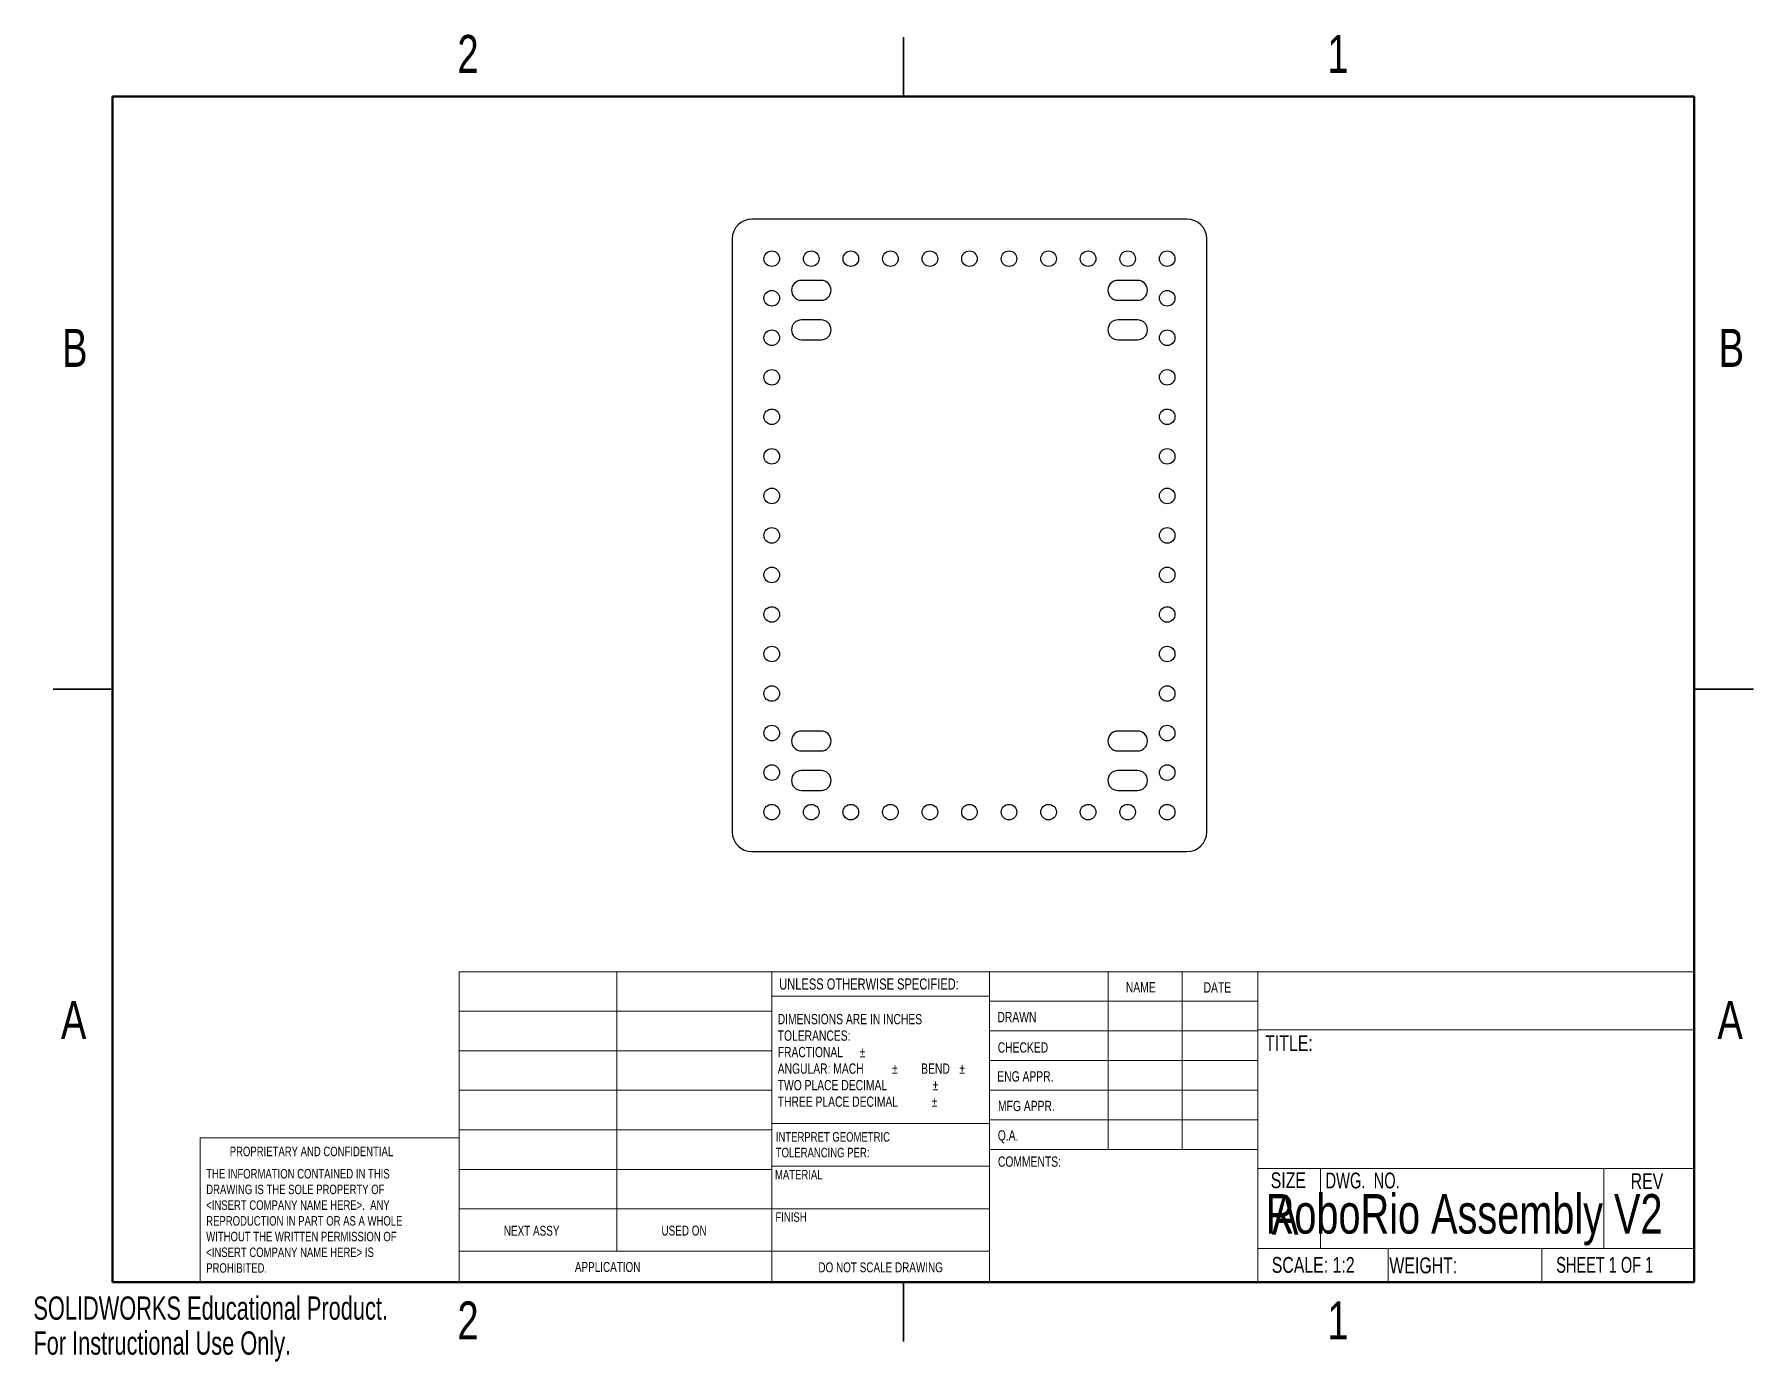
# Model space of a CAD drawing. Header units: millimetres. Extents: x 0 to 0.276, y 0 to 0.213.
import ezdxf

# ---------------------------------------------------------------- set-up
doc = ezdxf.new("R2010")
doc.units = ezdxf.units.MM
doc.styles.add('SLDTEXTSTYLE0', font='TXT', dxfattribs={"width": 0.75})
doc.styles.add('SLDTEXTSTYLE1', font='TXT', dxfattribs={"width": 0.6875})
doc.styles.add('SLDTEXTSTYLE2', font='TXT', dxfattribs={"width": 0.694444})
doc.styles.add('SLDTEXTSTYLE3', font='TXT', dxfattribs={"width": 0.7})

# ---------------------------------------------------------------- blocks, each defined once
blk = doc.blocks.new('SW_NOTE_0')
at = {"color": 0, "linetype": 'Continuous', "lineweight": 0, "char_height": 0.001524, "attachment_point": 1, "style": 'SLDTEXTSTYLE0'}
for s, insert in [('INTERPRET GEOMETRIC', (0, 0.00196)), ('TOLERANCING PER:', (0, -0.00056))]:
    blk.add_mtext(s, dxfattribs=dict(at, insert=insert))
blk = doc.blocks.new('SW_NOTE_0_1')
at = {"color": 0, "linetype": 'Continuous', "lineweight": 0, "char_height": 0.001651, "attachment_point": 1, "style": 'SLDTEXTSTYLE0'}
for s, insert in [('DIMENSIONS ARE IN INCHES', (0, 0.00213)), ('TOLERANCES:', (0, -0.00052)), ('FRACTIONAL', (0, -0.00317)), ('%%p', (0.01315, -0.00317)), ('ANGULAR: MACH', (0, -0.00582)), ('%%p', (0.01837, -0.00582)), ('BEND', (0.02304, -0.00582)), ('%%p', (0.02916, -0.00582)), ('TWO PLACE DECIMAL', (0, -0.00848)), ('%%p', (0.02488, -0.00848)), ('THREE PLACE DECIMAL', (0, -0.01113)), ('%%p', (0.02473, -0.01113))]:
    blk.add_mtext(s, dxfattribs=dict(at, insert=insert))
blk = doc.blocks.new('SW_NOTE_0_2')
at = {"color": 0, "linetype": 'Continuous', "lineweight": 0, "char_height": 0.001524, "attachment_point": 1, "style": 'SLDTEXTSTYLE0'}
for s, insert in [('THE INFORMATION CONTAINED IN THIS', (0, 0.00196)), ('DRAWING IS THE SOLE PROPERTY OF', (0, -0.00056)), ('<INSERT COMPANY NAME HERE>.  ANY', (0, -0.00308)), ('WITHOUT THE WRITTEN PERMISSION OF', (0, -0.00813)), ('REPRODUCTION IN PART OR AS A WHOLE', (0, -0.00561)), ('<INSERT COMPANY NAME HERE> IS', (0, -0.01066)), ('PROHIBITED.', (0, -0.01318))]:
    blk.add_mtext(s, dxfattribs=dict(at, insert=insert))

msp = doc.modelspace()

# ---------------------------------------------------------------- linework, layer by layer
at = {"color": 7, "linetype": 'Continuous', "lineweight": 25}
for p, q in [((0.1397, 0.21272), (0.1397, 0.2032)), ((0.1397, 0.2032), (0.1397, 0.21272)), ((0.18524, 0.18347), (0.11539, 0.18347)), ((0.11221, 0.1803), (0.11221, 0.08505)), ((0.18841, 0.08505), (0.18841, 0.1803)), ((0.1265, 0.17363), (0.12333, 0.17363)), ((0.1773, 0.17363), (0.17413, 0.17363)), ((0.12333, 0.17046), (0.1265, 0.17046)), ((0.17413, 0.17046), (0.1773, 0.17046)), ((0.1265, 0.16728), (0.12333, 0.16728)), ((0.1773, 0.16728), (0.17413, 0.16728)), ((0.12333, 0.16411), (0.1265, 0.16411)), ((0.17413, 0.16411), (0.1773, 0.16411)), ((0.00317, 0.10795), (0.0127, 0.10795)), ((0.0127, 0.10795), (0.00317, 0.10795)), ((0.27622, 0.10795), (0.2667, 0.10795)), ((0.2667, 0.10795), (0.27622, 0.10795)), ((0.1265, 0.10124), (0.12333, 0.10124)), ((0.1773, 0.10124), (0.17413, 0.10124)), ((0.12333, 0.09807), (0.1265, 0.09807)), ((0.17413, 0.09807), (0.1773, 0.09807)), ((0.1265, 0.09489), (0.12333, 0.09489)), ((0.1773, 0.09489), (0.17413, 0.09489)), ((0.12333, 0.09172), (0.1265, 0.09172)), ((0.17413, 0.09172), (0.1773, 0.09172)), ((0.11539, 0.08187), (0.18524, 0.08187)), ((0.1397, 0.00317), (0.1397, 0.0127)), ((0.1397, 0.0127), (0.1397, 0.00317))]:
    msp.add_line(p, q, dxfattribs=at)
at = {"color": 7, "linetype": 'Continuous', "lineweight": 50}
for p, q in [((0.0127, 0.0127), (0.0127, 0.2032)), ((0.0127, 0.2032), (0.2667, 0.2032)), ((0.2667, 0.2032), (0.2667, 0.0127)), ((0.2667, 0.0127), (0.0127, 0.0127))]:
    msp.add_line(p, q, dxfattribs=at)
at = {"color": 7, "linetype": 'Continuous', "lineweight": 18}
for p, q in [((0.06835, 0.06259), (0.2667, 0.06259)), ((0.06835, 0.0127), (0.06835, 0.06259)), ((0.0937, 0.06259), (0.0937, 0.01769)), ((0.11857, 0.0127), (0.11857, 0.06259)), ((0.15355, 0.06259), (0.15355, 0.0127)), ((0.17256, 0.06259), (0.17256, 0.03402)), ((0.18446, 0.06259), (0.18446, 0.03402)), ((0.19663, 0.06259), (0.19663, 0.0127)), ((0.15355, 0.05867), (0.11857, 0.05867)), ((0.06835, 0.05624), (0.11857, 0.05624)), ((0.15355, 0.05783), (0.19663, 0.05783)), ((0.15355, 0.05307), (0.19663, 0.05307)), ((0.19663, 0.05327), (0.2667, 0.05327)), ((0.06835, 0.04989), (0.11857, 0.04989)), ((0.15355, 0.04831), (0.19663, 0.04831)), ((0.06835, 0.04354), (0.11857, 0.04354)), ((0.19663, 0.04354), (0.15355, 0.04354)), ((0.19663, 0.03878), (0.15355, 0.03878)), ((0.02677, 0.0127), (0.02677, 0.03592)), ((0.06835, 0.03592), (0.02677, 0.03592)), ((0.06835, 0.03719), (0.11857, 0.03719)), ((0.11857, 0.03819), (0.15366, 0.03819)), ((0.19663, 0.03402), (0.15366, 0.03402)), ((0.06835, 0.03084), (0.11857, 0.03084)), ((0.11857, 0.03134), (0.15366, 0.03134)), ((0.19663, 0.03098), (0.2667, 0.03098)), ((0.20668, 0.03098), (0.20668, 0.01811)), ((0.25217, 0.03098), (0.25217, 0.01811)), ((0.06835, 0.02449), (0.11857, 0.02449)), ((0.11857, 0.02448), (0.15355, 0.02448)), ((0.06835, 0.01769), (0.15355, 0.01769)), ((0.19663, 0.01811), (0.2667, 0.01811)), ((0.21754, 0.01811), (0.21754, 0.0127)), ((0.24222, 0.01811), (0.24222, 0.0127))]:
    msp.add_line(p, q, dxfattribs=at)
at = {"color": 7, "linetype": 'Continuous', "lineweight": 25}
for centre in [(0.11856, 0.17712), (0.12491, 0.17712), (0.13126, 0.17712), (0.13761, 0.17712), (0.14396, 0.17712), (0.15031, 0.17712), (0.15666, 0.17712), (0.16301, 0.17712), (0.16936, 0.17712), (0.17571, 0.17712), (0.18206, 0.17712), (0.11856, 0.17077), (0.18206, 0.17077), (0.11856, 0.16442), (0.18206, 0.16442), (0.11856, 0.15807), (0.18206, 0.15807), (0.11856, 0.15172), (0.18206, 0.15172), (0.11856, 0.14537), (0.18206, 0.14537), (0.11856, 0.13902), (0.18206, 0.13902), (0.11856, 0.13267), (0.18206, 0.13267), (0.11856, 0.12632), (0.18206, 0.12632), (0.11856, 0.11997), (0.18206, 0.11997), (0.11856, 0.11362), (0.18206, 0.11362), (0.11856, 0.10727), (0.18206, 0.10727), (0.11856, 0.10092), (0.18206, 0.10092), (0.11856, 0.09457), (0.18206, 0.09457), (0.11856, 0.08822), (0.12491, 0.08822), (0.13126, 0.08822), (0.13761, 0.08822), (0.14396, 0.08822), (0.15031, 0.08822), (0.15666, 0.08822), (0.16301, 0.08822), (0.16936, 0.08822), (0.17571, 0.08822), (0.18206, 0.08822)]:
    msp.add_circle(centre, 0.00125, dxfattribs=at)
for centre, radius, start, end in [((0.11539, 0.1803), 0.00317, 90, 180), ((0.18524, 0.1803), 0.00317, 0, 90), ((0.12333, 0.17204), 0.00159, 90, 270), ((0.1265, 0.17204), 0.00159, 270, 90), ((0.17413, 0.17204), 0.00159, 90, 270), ((0.1773, 0.17204), 0.00159, 270, 90), ((0.12333, 0.16569), 0.00159, 90, 270), ((0.1265, 0.16569), 0.00159, 270, 90), ((0.17413, 0.16569), 0.00159, 90, 270), ((0.1773, 0.16569), 0.00159, 270, 90), ((0.12333, 0.09965), 0.00159, 90, 270), ((0.1265, 0.09965), 0.00159, 270, 90), ((0.17413, 0.09965), 0.00159, 90, 270), ((0.1773, 0.09965), 0.00159, 270, 90), ((0.12333, 0.0933), 0.00159, 90, 270), ((0.1265, 0.0933), 0.00159, 270, 90), ((0.17413, 0.0933), 0.00159, 90, 270), ((0.1773, 0.0933), 0.00159, 270, 90), ((0.11539, 0.08505), 0.00317, 180, 270), ((0.18524, 0.08505), 0.00317, 270, 0)]:
    msp.add_arc(centre, radius, start, end, dxfattribs=at)

# ---------------------------------------------------------------- block references
at = {"color": 7, "linetype": 'Continuous', "lineweight": 0}
for name, p in [('SW_NOTE_0_1', (0.11952, 0.05367)), ('SW_NOTE_0', (0.11921, 0.03486)), ('SW_NOTE_0_2', (0.02775, 0.02894))]:
    msp.add_blockref(name, p, dxfattribs=at)

# ---------------------------------------------------------------- texts
for s, insert, char_height, attachment_point, style in [('2', (0.06979, 0.21306), 0.0061, 2, 'SLDTEXTSTYLE0'), ('1', (0.20949, 0.21306), 0.0061, 2, 'SLDTEXTSTYLE0'), ('B', (0.00665, 0.16584), 0.0061, 2, 'SLDTEXTSTYLE0'), ('B', (0.27265, 0.16584), 0.0061, 2, 'SLDTEXTSTYLE0'), ('UNLESS OTHERWISE SPECIFIED:', (0.11976, 0.0615), 0.001778, 1, 'SLDTEXTSTYLE0'), ('NAME', (0.17542, 0.06092), 0.001651, 1, 'SLDTEXTSTYLE0'), ('DATE', (0.18791, 0.06088), 0.001651, 1, 'SLDTEXTSTYLE0'), ('A', (0.00646, 0.05789), 0.0061, 2, 'SLDTEXTSTYLE0'), ('DRAWN', (0.1548, 0.05612), 0.001651, 1, 'SLDTEXTSTYLE0'), ('A', (0.27246, 0.05789), 0.0061, 2, 'SLDTEXTSTYLE0'), ('CHECKED', (0.15485, 0.05124), 0.001651, 1, 'SLDTEXTSTYLE0'), ('TITLE:', (0.19779, 0.05239), 0.00254, 1, 'SLDTEXTSTYLE0'), ('ENG APPR.', (0.15478, 0.0466), 0.001651, 1, 'SLDTEXTSTYLE0'), ('MFG APPR.', (0.1549, 0.04185), 0.001651, 1, 'SLDTEXTSTYLE0'), ('Q.A.', (0.15486, 0.03712), 0.001651, 1, 'SLDTEXTSTYLE0'), ('PROPRIETARY AND CONFIDENTIAL', (0.03153, 0.03448), 0.001524, 1, 'SLDTEXTSTYLE0'), ('MATERIAL', (0.11908, 0.03075), 0.001524, 1, 'SLDTEXTSTYLE0'), ('COMMENTS:', (0.15488, 0.03291), 0.001651, 1, 'SLDTEXTSTYLE0'), ('SIZE', (0.19868, 0.03036), 0.00254, 1, 'SLDTEXTSTYLE0'), ('DWG.  NO.', (0.20748, 0.03032), 0.00254, 1, 'SLDTEXTSTYLE2'), ('REV', (0.25648, 0.03022), 0.00254, 1, 'SLDTEXTSTYLE0'), ('RoboRio Assembly V2', (0.22974, 0.02687), 0.00635, 2, 'SLDTEXTSTYLE0'), ('A', (0.19888, 0.02672), 0.00635, 1, 'SLDTEXTSTYLE0'), ('FINISH', (0.11915, 0.02394), 0.001524, 1, 'SLDTEXTSTYLE0'), ('NEXT ASSY', (0.07554, 0.02177), 0.001587, 1, 'SLDTEXTSTYLE0'), ('USED ON', (0.10085, 0.0218), 0.001587, 1, 'SLDTEXTSTYLE0'), ('SCALE: 1:2', (0.19885, 0.01676), 0.00254, 1, 'SLDTEXTSTYLE0'), ('WEIGHT:', (0.21774, 0.01668), 0.00254, 1, 'SLDTEXTSTYLE0'), ('SHEET 1 OF 1', (0.24453, 0.01677), 0.00254, 1, 'SLDTEXTSTYLE1'), ('APPLICATION', (0.08695, 0.01595), 0.0015875, 1, 'SLDTEXTSTYLE0'), ('DO NOT SCALE DRAWING', (0.13605, 0.01589), 0.0015875, 2, 'SLDTEXTSTYLE0'), ('2', (0.06979, 0.00962), 0.0061, 2, 'SLDTEXTSTYLE0'), ('1', (0.20949, 0.00962), 0.0061, 2, 'SLDTEXTSTYLE0')]:
    msp.add_mtext(s, dxfattribs=dict(at, insert=insert, char_height=char_height, attachment_point=attachment_point, style=style))
at = {"color": 7, "linetype": 'Continuous', "char_height": 0.0037351, "attachment_point": 1, "style": 'SLDTEXTSTYLE3'}
for s, insert in [('SOLIDWORKS Educational Product.', (0, 0.01042)), ('For Instructional Use Only.', (0, 0.00481))]:
    msp.add_mtext(s, dxfattribs=dict(at, insert=insert))

doc.saveas('drawing.dxf')
